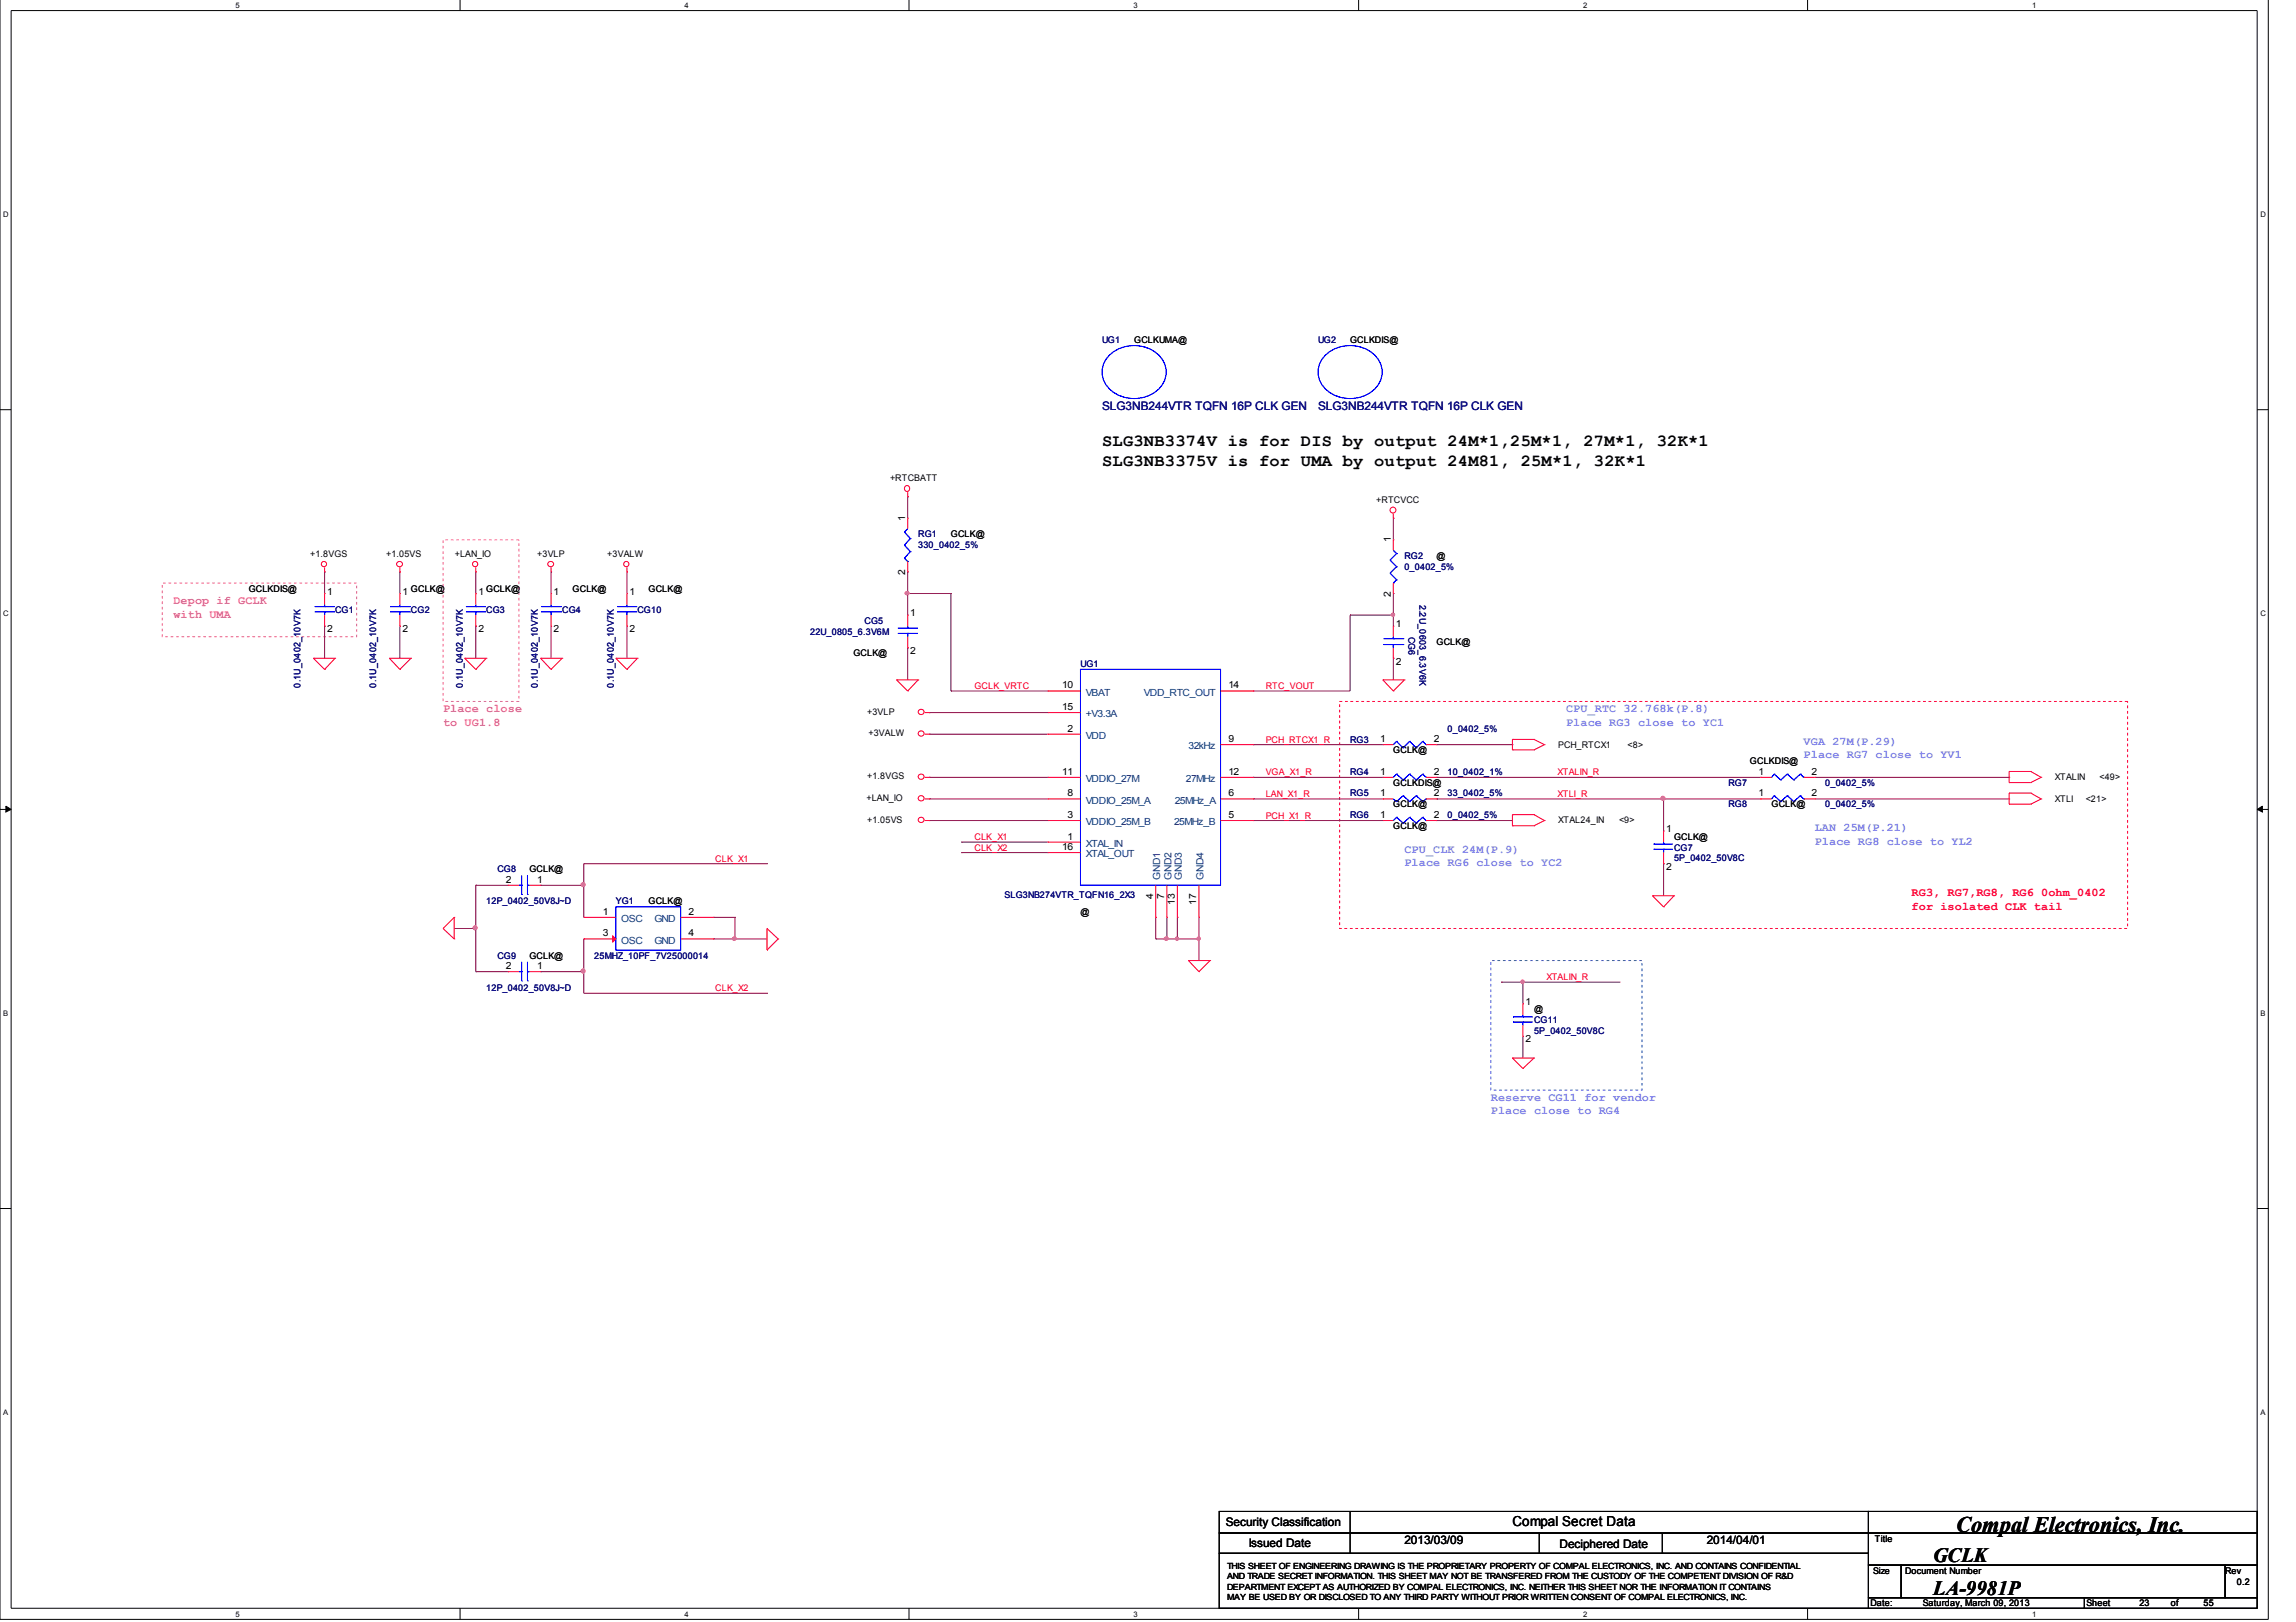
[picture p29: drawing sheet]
<svg xmlns="http://www.w3.org/2000/svg" width="297mm" height="210mm" viewBox="0 0 297 210" stroke-linecap="round" stroke-linejoin="round" font-family="sans-serif">
<defs><g id="words">
<text font-size="2.9" x="253.1" y="198.3">Compal Electronics, Inc.</text>
<g font-size="2.6">
<text x="250.1" y="202.2">GCLK</text>
<text x="250.1" y="206.4">LA-9981P</text>
</g>
<g font-size="2.2">
<text x="142.6" y="57.8">SLG3NB3374V is for DIS by output 24M*1,25M*1, 27M*1, 32K*1</text>
<text x="142.6" y="60.3">SLG3NB3375V is for UMA by output 24M81, 25M*1, 32K*1</text>
</g>
<text font-size="1.8" x="195.7" y="197.5">Compal Secret Data</text>
<g font-size="1.5" fill="#000080">
<text x="142.6" y="53.1">SLG3NB244VTR TQFN 16P CLK GEN</text>
<text x="170.5" y="53.1">SLG3NB244VTR TQFN 16P CLK GEN</text>
</g>
<g font-size="1.5" fill="#f0f">
<text x="22.4" y="78.2">Depop if GCLK</text>
<text x="22.4" y="79.9">with UMA</text>
<text x="57.3" y="92.1">Place close</text>
<text x="57.3" y="93.9">to UG1.8</text>
</g>
<g font-size="1.5" fill="#8080ff">
<text x="202.6" y="92.1">CPU_RTC 32.768k(P.8)</text>
<text x="202.6" y="93.9">Place RG3 close to YC1</text>
<text x="233.3" y="96.4">VGA 27M(P.29)</text>
<text x="233.3" y="98.1">Place RG7 close to YV1</text>
<text x="234.8" y="107.5">LAN 25M(P.21)</text>
<text x="181.7" y="110.3">CPU_CLK 24M(P.9)</text>
<text x="181.7" y="112.1">Place RG6 close to YC2</text>
<text x="234.8" y="109.3">Place RG8 close to YL2</text>
<text x="192.9" y="142.4">Reserve CG11 for vendor</text>
<text x="192.9" y="144.2">Place close to RG4</text>
</g>
<g font-size="1.5" fill="#f00">
<text x="247.3" y="115.9">RG3, RG7,RG8, RG6 0ohm_0402</text>
<text x="247.3" y="117.7">for isolated CLK tail</text>
</g>
<g font-size="1.5">
<text x="158.6" y="197.5">Security Classification</text>
<text x="161.5" y="200.2">Issued Date</text>
<text x="181.7" y="199.8">2013/03/09</text>
<text x="201.8" y="200.3">Deciphered Date</text>
<text x="220.8" y="199.8">2014/04/01</text>
</g>
<g font-size="1.3">
<text x="117.1" y="67.4" transform="rotate(-90 117.1 67.4)">1</text>
<text x="179.9" y="70.2" transform="rotate(-90 179.9 70.2)">1</text>
<text x="42.3" y="77">1</text>
<text x="52.1" y="77">1</text>
<text x="61.9" y="77">1</text>
<text x="71.6" y="77">1</text>
<text x="81.4" y="77">1</text>
<text x="117.1" y="74.4" transform="rotate(-90 117.1 74.4)">2</text>
<text x="179.9" y="77.2" transform="rotate(-90 179.9 77.2)">2</text>
<text x="42.3" y="81.8">2</text>
<text x="52.1" y="81.8">2</text>
<text x="61.9" y="81.8">2</text>
<text x="71.6" y="81.8">2</text>
<text x="81.4" y="81.8">2</text>
<text x="117.8" y="79.8">1</text>
<text x="180.6" y="81.1">1</text>
<text x="117.8" y="84.6">2</text>
<text x="137.4" y="89.1">10</text>
<text x="158.9" y="89.1">14</text>
<text x="180.6" y="86">2</text>
<text x="137.4" y="91.9">15</text>
<text x="138.1" y="94.7">2</text>
<text x="137.4" y="100.3">11</text>
<text x="158.9" y="96">9</text>
<text x="158.9" y="100.3">12</text>
<text x="178.6" y="96">1</text>
<text x="178.6" y="100.3">1</text>
<text x="185.5" y="96">2</text>
<text x="185.5" y="100.3">2</text>
<text x="227.5" y="100.3">1</text>
<text x="234.4" y="100.3">2</text>
<text x="138.1" y="105.8">3</text>
<text x="138.1" y="103.1">8</text>
<text x="158.9" y="105.8">5</text>
<text x="158.9" y="103.1">6</text>
<text x="178.6" y="105.8">1</text>
<text x="178.6" y="103.1">1</text>
<text x="185.5" y="105.8">2</text>
<text x="185.5" y="103.1">2</text>
<text x="215.6" y="107.7">1</text>
<text x="227.5" y="103.1">1</text>
<text x="234.4" y="103.1">2</text>
<text x="137.4" y="110">16</text>
<text x="138.1" y="108.6">1</text>
<text x="215.6" y="112.5">2</text>
<text x="65.4" y="114.2">2</text>
<text x="69.5" y="114.2">1</text>
<text x="78" y="118.4">1</text>
<text x="89.1" y="118.4">2</text>
<text x="149.2" y="116.3" transform="rotate(-90 149.2 116.3)">4</text>
<text x="150.6" y="116.3" transform="rotate(-90 150.6 116.3)">7</text>
<text x="152" y="117.1" transform="rotate(-90 152 117.1)">13</text>
<text x="154.8" y="117.1" transform="rotate(-90 154.8 117.1)">17</text>
<text x="65.4" y="125.4">2</text>
<text x="69.5" y="125.4">1</text>
<text x="78" y="121.2">3</text>
<text x="89.1" y="121.2">4</text>
<text x="197.4" y="130.1">1</text>
<text x="197.4" y="134.9">2</text>
</g>
<g font-size="1.3" fill="#004080">
<text x="140.5" y="95.6">VDD</text>
<text x="140.5" y="90">VBAT</text>
<text x="140.5" y="92.8">+V3.3A</text>
<text x="148" y="90">VDD_RTC_OUT</text>
<text x="140.5" y="101.2">VDDIO_27M</text>
<text x="153.4" y="101.2">27MHz</text>
<text x="153.8" y="97">32kHz</text>
<text x="140.5" y="106.8">VDDIO_25M_B</text>
<text x="140.5" y="104">VDDIO_25M_A</text>
<text x="151.9" y="106.8">25MHz_B</text>
<text x="152" y="104">25MHz_A</text>
<text x="140.5" y="109.6">XTAL_IN</text>
<text x="140.5" y="110.9">XTAL_OUT</text>
<text x="150.1" y="113.9" transform="rotate(-90 150.1 113.9)">GND1</text>
<text x="151.6" y="113.9" transform="rotate(-90 151.6 113.9)">GND2</text>
<text x="152.9" y="113.9" transform="rotate(-90 152.9 113.9)">GND3</text>
<text x="155.7" y="113.9" transform="rotate(-90 155.7 113.9)">GND4</text>
<text x="80.3" y="119.3">OSC</text>
<text x="84.7" y="119.3">GND</text>
<text x="80.3" y="122.1">OSC</text>
<text x="84.7" y="122.1">GND</text>
</g>
<g font-size="1.2" fill="#000080">
<text x="142.6" y="44.4">UG1</text>
<text x="170.5" y="44.4">UG2</text>
<text x="118.8" y="69.5">RG1</text>
<text x="118.8" y="71">330_0402_5%</text>
<text x="181.7" y="72.3">RG2</text>
<text x="181.7" y="73.8">0_0402_5%</text>
<text x="43.3" y="79.3">CG1</text>
<text x="53.2" y="79.3">CG2</text>
<text x="62.9" y="79.3">CG3</text>
<text x="72.7" y="79.3">CG4</text>
<text x="82.5" y="79.3">CG10</text>
<text x="104.8" y="82.1">22U_0805_6.3V6M</text>
<text x="111.8" y="80.7">CG5</text>
<text x="182.2" y="82.4" transform="rotate(90 182.2 82.4)">CG6</text>
<text x="183.6" y="78.2" transform="rotate(90 183.6 78.2)">2.2U_0603_6.3V6K</text>
<text x="38.9" y="89" transform="rotate(-90 38.9 89)">0.1U_0402_10V7K</text>
<text x="48.7" y="89" transform="rotate(-90 48.7 89)">0.1U_0402_10V7K</text>
<text x="59.9" y="89" transform="rotate(-90 59.9 89)">0.1U_0402_10V7K</text>
<text x="69.6" y="89" transform="rotate(-90 69.6 89)">0.1U_0402_10V7K</text>
<text x="79.4" y="89" transform="rotate(-90 79.4 89)">0.1U_0402_10V7K</text>
<text x="139.8" y="86.3">UG1</text>
<text x="187.3" y="94.7">0_0402_5%</text>
<text x="174.7" y="96.1">RG3</text>
<text x="174.7" y="100.3">RG4</text>
<text x="187.3" y="100.3">10_0402_1%</text>
<text x="223.6" y="101.7">RG7</text>
<text x="236.1" y="101.7">0_0402_5%</text>
<text x="174.7" y="105.8">RG6</text>
<text x="174.7" y="103.1">RG5</text>
<text x="187.3" y="105.8">0_0402_5%</text>
<text x="187.3" y="103.1">33_0402_5%</text>
<text x="223.6" y="104.5">RG8</text>
<text x="236.1" y="104.5">0_0402_5%</text>
<text x="64.3" y="112.9">CG8</text>
<text x="216.6" y="110.1">CG7</text>
<text x="216.6" y="111.4">5P_0402_50V8C</text>
<text x="62.9" y="117">12P_0402_50V8J~D</text>
<text x="79.7" y="117">YG1</text>
<text x="130" y="116.2">SLG3NB274VTR_TQFN16_2X3</text>
<text x="64.3" y="124.1">CG9</text>
<text x="76.9" y="124.1">25MHZ_10PF_7V25000014</text>
<text x="62.9" y="128.2">12P_0402_50V8J~D</text>
<text x="198.5" y="132.4">CG11</text>
<text x="198.5" y="133.8">5P_0402_50V8C</text>
</g>
<g font-size="1.2">
<text x="146.7" y="44.4">GCLKUMA@</text>
<text x="174.7" y="44.4">GCLKDIS@</text>
<text x="115.1" y="62.2">+RTCBATT</text>
<text x="178.1" y="65">+RTCVCC</text>
<text x="123" y="69.5">GCLK@</text>
<text x="32.2" y="76.6">GCLKDIS@</text>
<text x="40.1" y="72.1">+1.8VGS</text>
<text x="50" y="72.1">+1.05VS</text>
<text x="53.2" y="76.6">GCLK@</text>
<text x="58.8" y="72.1">+LAN_IO</text>
<text x="62.9" y="76.6">GCLK@</text>
<text x="69.5" y="72.1">+3VLP</text>
<text x="74.1" y="76.6">GCLK@</text>
<text x="78.6" y="72.1">+3VALW</text>
<text x="83.9" y="76.6">GCLK@</text>
<text x="185.8" y="72.3">@</text>
<text x="185.8" y="83.5">GCLK@</text>
<text x="110.4" y="84.9">GCLK@</text>
<text x="112.2" y="92.5">+3VLP</text>
<text x="112.4" y="95.3">+3VALW</text>
<text x="112.2" y="100.9">+1.8VGS</text>
<text x="180.3" y="97.5">GCLK@</text>
<text x="180.3" y="101.7">GCLKDIS@</text>
<text x="201.6" y="96.8">PCH_RTCX1</text>
<text x="210.6" y="96.8">&lt;8&gt;</text>
<text x="226.4" y="98.9">GCLKDIS@</text>
<text x="265.9" y="100.9">XTALIN</text>
<text x="271.6" y="100.9">&lt;49&gt;</text>
<text x="112.1" y="103.6">+LAN_IO</text>
<text x="112.2" y="106.4">+1.05VS</text>
<text x="180.3" y="107.3">GCLK@</text>
<text x="180.3" y="104.5">GCLK@</text>
<text x="201.6" y="106.5">XTAL24_IN</text>
<text x="209.5" y="106.5">&lt;9&gt;</text>
<text x="229.2" y="104.5">GCLK@</text>
<text x="265.9" y="103.7">XTLI</text>
<text x="269.8" y="103.7">&lt;21&gt;</text>
<text x="68.5" y="112.9">GCLK@</text>
<text x="216.6" y="108.6">GCLK@</text>
<text x="83.9" y="117">GCLK@</text>
<text x="139.8" y="118.5">@</text>
<text x="68.5" y="124.1">GCLK@</text>
<text x="198.5" y="131">@</text>
<text x="242.3" y="203.6">Size</text>
<text x="242.6" y="199.6">Title</text>
<text x="246.5" y="203.6">Document Number</text>
<text x="287.9" y="203.6">Rev</text>
<text x="242" y="207.9">Date:</text>
<text x="248.8" y="207.9">Saturday, March 09, 2013</text>
<text x="269.9" y="207.9">Sheet</text>
<text x="276.8" y="207.9">23</text>
<text x="280.8" y="207.9">of</text>
<text x="285.1" y="207.9">55</text>
<text x="289.4" y="205.1">0.2</text>
</g>
<g font-size="1.2" fill="#f00">
<text x="126.1" y="89.2">GCLK_VRTC</text>
<text x="163.7" y="89.2">RTC_VOUT</text>
<text x="163.7" y="96.1">PCH_RTCX1_R</text>
<text x="163.7" y="100.3">VGA_X1_R</text>
<text x="201.5" y="100.3">XTALIN_R</text>
<text x="163.7" y="103.1">LAN_X1_R</text>
<text x="163.7" y="105.9">PCH_X1_R</text>
<text x="201.5" y="103.1">XTLI_R</text>
<text x="92.5" y="111.5">CLK_X1</text>
<text x="126.1" y="110.1">CLK_X2</text>
<text x="126.1" y="108.7">CLK_X1</text>
<text x="92.5" y="128.3">CLK_X2</text>
<text x="200.1" y="126.8">XTALIN_R</text>
</g>
<g font-size="1.1">
<text x="158.7" y="203">THIS SHEET OF ENGINEERING DRAWING IS THE PROPRIETARY PROPERTY OF COMPAL ELECTRONICS, INC. AND CONTAINS CONFIDENTIAL</text>
<text x="158.7" y="204.4">AND TRADE SECRET INFORMATION. THIS SHEET MAY NOT BE TRANSFERED FROM THE CUSTODY OF THE COMPETENT DIVISION OF R&amp;D</text>
<text x="158.7" y="205.8">DEPARTMENT EXCEPT AS AUTHORIZED BY COMPAL ELECTRONICS, INC. NEITHER THIS SHEET NOR THE INFORMATION IT CONTAINS</text>
<text x="158.7" y="207.1">MAY BE USED BY OR DISCLOSED TO ANY THIRD PARTY WITHOUT PRIOR WRITTEN CONSENT OF COMPAL ELECTRONICS, INC.</text>
</g>
<g font-size="1">
<text x="30.5" y="1">5</text>
<text x="88.6" y="1">4</text>
<text x="146.6" y="1">3</text>
<text x="204.8" y="1">2</text>
<text x="262.9" y="1">1</text>
<text x=".4" y="28">D</text>
<text x="292.4" y="28">D</text>
<text x=".4" y="79.7">C</text>
<text x="292.4" y="79.7">C</text>
<text x=".4" y="131.4">B</text>
<text x="292.4" y="131.4">B</text>
<text x=".4" y="183.1">A</text>
<text x="292.4" y="183.1">A</text>
<text x="30.5" y="209.2">5</text>
<text x="88.6" y="209.2">4</text>
<text x="146.6" y="209.2">3</text>
<text x="204.8" y="209.2">2</text>
<text x="262.9" y="209.2">1</text>
</g>
</g></defs>
<path d="M0 -.1v209.7h293.5v-209.7M1.4 1.4h290.6v206.7h-290.6z" fill="none" stroke="#000" stroke-width=".13"/>
<g fill="#fff">
<path d="M30.5 .2h.4v1h-.4z"/>
<path d="M30.5 208.4h.4v1h-.4z"/>
</g>
<path d="M59.5 -.1v1.5M59.5 208.1v1.5" fill="none" stroke="#000" stroke-width=".13"/>
<g fill="#fff">
<path d="M88.6 .2h.4v1h-.4z"/>
<path d="M88.6 208.4h.4v1h-.4z"/>
</g>
<path d="M117.6 -.1v1.5M117.6 208.1v1.5" fill="none" stroke="#000" stroke-width=".13"/>
<g fill="#fff">
<path d="M146.6 .2h.5v1h-.5z"/>
<path d="M146.6 208.4h.5v1h-.5z"/>
</g>
<path d="M175.8 -.1v1.5M175.8 208.1v1.5" fill="none" stroke="#000" stroke-width=".13"/>
<g fill="#fff">
<path d="M204.8 .2h.4v1h-.4z"/>
<path d="M204.8 208.4h.4v1h-.4z"/>
</g>
<path d="M233.8 -.1v1.5M233.8 208.1v1.5" fill="none" stroke="#000" stroke-width=".13"/>
<g fill="#fff">
<path d="M262.9 .2h.4v1h-.4z"/>
<path d="M262.9 208.4h.4v1h-.4z"/>
<path d="M.4 27.2h.5v1h-.5z"/>
<path d="M292.4 27.2h.5v1h-.5z"/>
<path d="M.4 78.8h.5v1.1h-.5z"/>
<path d="M292.4 78.8h.5v1.1h-.5z"/>
</g>
<path d="M0 53h1.4M292 53h1.5" fill="none" stroke="#000" stroke-width=".13"/>
<g fill="#fff">
<path d="M.4 130.6h.5v1h-.5z"/>
<path d="M292.4 130.6h.5v1h-.5z"/>
</g>
<path d="M0 104.7h1.4M292 104.7h1.5" fill="none" stroke="#000" stroke-width=".13"/>
<path d="M.8 104.3l.6 .4-.6 .4zM292 104.7l.7-.4v.8z" fill="#000" stroke="#000" stroke-width=".13"/>
<g fill="#fff">
<path d="M.4 182.2h.5v1h-.5z"/>
<path d="M292.4 182.2h.5v1h-.5z"/>
</g>
<g fill="none" stroke="#000" stroke-width=".13">
<path d="M0 156.4h1.4M292 156.4h1.5M157.7 195.6h84v2.8h-84zM157.7 198.4h84v2.6h-84zM174.7 198.4h.1M174.7 195.6v5.4M199.1 198.4v2.6M215.1 198.4v2.6M241.7 195.6h50.3v2.8h-50.3zM241.7 198.4h50.3v4.1h-50.3zM157.7 201h84v7.1h-84zM174.7 201h.1"/>
<path d="M199.1 201h.1M215.1 201h.1M241.7 202.5h4.3v4.3h-4.3zM241.7 206.8h28v1.3h-28zM246 202.5h41.9v4.3h-41.9zM269.7 206.8h22.3v1.3h-22.3zM287.9 202.5h4.1v4.3h-4.1z"/>
</g>
<path d="M173.3 90.8h102v29.4h-102z" fill="none" stroke="#f00" stroke-width=".13" stroke-dasharray=".4 .4 .4 .4 .4 .4 .4 .4" stroke-linecap="butt"/>
<path d="M21 75.5h25.1v6.9h-25.1zM57.3 69.9h9.8v20.9h-9.8z" fill="none" stroke="#f0f" stroke-width=".13" stroke-dasharray=".4 .4 .4 .4 .4 .4 .4 .4" stroke-linecap="butt"/>
<path d="M192.9 124.3h19.5v16.8h-19.5z" fill="none" stroke="#0080ff" stroke-width=".13" stroke-dasharray=".4 .4 .4 .4 .4 .4 .4 .4" stroke-linecap="butt"/>
<g fill="none" stroke="#800040" stroke-width=".13">
<path d="M42 74h.1M42 74v2.8M51.7 74h.1M51.7 74v2.8M61.6 74h.1M61.6 74v2.8M71.3 74h.1M71.3 74v2.8M81.1 74h.1M81.1 74v2.8M117.4 64.3h.1M117.4 76.8h.1"/>
<path d="M117.4 74h.1M117.4 64.3v2.8M117.4 74v5.6M117.4 76.8h5.6M123 76.8h.1M123 76.8v12.6M174.7 79.6h.1M174.7 79.6v9.8h-12.6M174.7 79.6h5.6M180.3 79.6h.1M180.3 67.1h.1M180.3 76.8h.1"/>
<path d="M180.3 67.1v2.8M180.3 76.8v4.2M42 81h.1M42 81v4.2M51.7 81h.1M51.7 81v4.2M61.6 81h.1M61.6 81v4.2M71.3 81h.1M71.3 81v4.2M81.1 81h.1M81.1 81v4.2"/>
<path d="M117.4 83.8h.1M117.4 83.8v4.2M120.2 92.2h.1M120.2 95h.1M120.2 92.2h15.4M120.2 95h15.4M123 89.4h.1M123 89.4h12.6M162.1 96.4h.1M162.1 89.4h.1M162.1 96.4h16.8M180.3 85.2h.1"/>
<path d="M180.3 85.2v2.8M185.8 96.4h9.9M195.7 96.4h.1M61.6 114.6h.1M61.6 114.6h4.1M61.6 114.6v11.1M69.9 114.6h.1M69.9 114.6h5.6M75.5 114.6h.1M75.5 111.8h.1M75.5 111.8h23.7M75.5 111.8v6.9"/>
<path d="M92.3 118.7h.1M92.3 118.7h2.8M95.1 118.7h.1M95.1 118.7v2.8M99.2 111.8h.1M120.2 100.6h.1M120.2 103.4h.1M120.2 106.2h.1M120.2 100.6h15.4M120.2 103.4h15.4M120.2 106.2h15.4M124.4 110.3h.1"/>
<path d="M124.4 109h.1M124.4 110.3h11.2M124.4 109h11.2M149.5 118.7h.1M149.5 118.7v2.8M151 118.7h.1M151 118.7v2.8M152.3 118.7h.1M152.3 118.7v2.8M155.1 118.7h.1M155.1 118.7v5.6M162.1 103.4h.1"/>
<path d="M162.1 106.2h.1M162.1 100.6h.1M162.1 100.6h16.8M162.1 103.4h16.8M162.1 106.2h16.8M185.8 100.6h.1M185.8 106.2h.1M185.8 103.4h.1M185.8 100.6h42M185.8 103.4h42M185.8 106.2h9.9M215.2 103.4h.1"/>
<path d="M215.2 111.8h.1M215.2 103.4v4.1M215.2 111.8v4.1M227.8 103.4h.1M234.8 100.6h25.1M234.8 103.4h25.1M259.9 100.6h.1M259.9 103.4h.1M58.8 120.2h.1M58.8 120.2h2.8M61.6 125.7h.1M61.6 120.2h.1"/>
<path d="M61.6 125.7h4.1M69.9 125.7h.1M69.9 125.7h5.6M75.5 121.5h.1M75.5 125.7h.1M75.5 121.5v7h23.7M92.3 121.5h.1M92.3 121.5h6.9M95.1 121.5h.1M99.2 128.5h.1M149.5 121.5h.1M149.5 121.5h5.6"/>
<path d="M151 121.5h.1M152.3 121.5h.1M155.1 121.5h.1M194.2 127.1h.1M194.2 127.1h15.4M197 134.1h.1M197 127.1h.1M197 129.9h.1M197 127.1v2.8M197 134.1v2.8"/>
</g>
<g fill="#f0f" stroke="#f0f" stroke-width=".13">
<path d="M150.7 121.3h.4v.2v.1h-.4l-.1-.1z" fill-rule="evenodd"/>
<path d="M94.8 121.3h.4v.2v.1h-.4l-.1-.1z" fill-rule="evenodd"/>
<path d="M117.2 76.6h.3l.1 .2-.1 .1h-.3l-.1-.1z" fill-rule="evenodd"/>
<path d="M150.7 121.3h.4v.2v.1h-.4l-.1-.1z" fill-rule="evenodd"/>
<path d="M94.8 121.3h.4v.2v.1h-.4l-.1-.1z" fill-rule="evenodd"/>
<path d="M117.2 76.6h.3l.1 .2-.1 .1h-.3l-.1-.1z" fill-rule="evenodd"/>
<circle cx="155.1" cy="121.5" r=".21"/>
<circle cx="152.3" cy="121.5" r=".21"/>
<circle cx="180.2" cy="79.6" r=".21"/>
<circle cx="61.5" cy="120.1" r=".25"/>
<circle cx="75.4" cy="114.5" r=".25"/>
<circle cx="75.4" cy="125.7" r=".25"/>
<circle cx="215.1" cy="103.3" r=".25"/>
<circle cx="197" cy="127.1" r=".21"/>
</g>
<g fill="none" stroke="#f00" stroke-width=".13">
<path d="M42 74h.1M42 76.8h.1M42 73.4v.6M42 76.8v1.4M42 79.6v1.4M51.7 74h.1M51.7 76.8h.1M51.7 73.4v.6M51.7 76.8v1.4M51.7 79.6v1.4M61.6 74h.1M61.6 76.8h.1"/>
<path d="M61.6 73.4v.6M61.6 76.8v1.4M61.6 79.6v1.4M71.3 74h.1M71.3 76.8h.1M71.3 73.4v.6M71.3 76.8v1.4M71.3 79.6v1.4M81.1 74h.1M81.1 76.8h.1M81.1 73.4v.6M81.1 76.8v1.4"/>
<path d="M81.1 79.6v1.4M117.4 64.3h.1M117.4 67.1h.1M117.4 74h.1M117.4 79.6h.1M117.4 63.7v.6M117.4 67.1v1.3M117.4 72.7v1.3M117.4 79.6v1.4M180.3 67.1h.1M180.3 69.9h.1M180.3 76.8h.1"/>
<path d="M180.3 66.5v.6M180.3 69.9v1.3M180.3 75.5v1.3M40.6 85.2h.1M40.6 85.2h2.7M40.6 85.2l1.4 1.4M42 86.6h.1M42 81h.1M43.3 85.2h.1M43.3 85.2l-1.3 1.4M50.4 85.2h.1M50.4 85.2h2.8"/>
<path d="M50.4 85.2l1.3 1.4M51.7 86.6h.1M51.7 81h.1M53.2 85.2h.1M53.2 85.2l-1.5 1.4M60.1 85.2h.1M60.1 85.2h2.8M60.1 85.2l1.5 1.4M61.6 86.6h.1M61.6 81h.1M62.9 85.2h.1M62.9 85.2l-1.3 1.4"/>
<path d="M69.9 85.2h.1M69.9 85.2h2.8M69.9 85.2l1.4 1.4M71.3 86.6h.1M71.3 81h.1M72.7 85.2h.1M72.7 85.2l-1.4 1.4M79.7 85.2h.1M79.7 85.2h2.8M79.7 85.2l1.4 1.4M81.1 86.6h.1M81.1 81h.1"/>
<path d="M82.5 85.2h.1M82.5 85.2l-1.4 1.4M116 88h.1M116 88h2.8M116 88l1.4 1.4M117.4 89.4h.1M117.4 83.8h.1M117.4 82.4v1.4M118.8 88h.1M118.8 88l-1.4 1.4M119.6 92.2h.6M119.6 95h.6"/>
<path d="M120.2 92.2h.1M120.2 95h.1M135.6 95h.1M135.6 89.4h.1M135.6 92.2h.1M135.6 92.2h4.2M135.6 95h4.2M135.6 89.4h4.2M157.9 96.4h4.2M157.9 89.4h4.2M162.1 96.4h.1M162.1 89.4h.1"/>
<path d="M178.9 88h.1M178.9 96.4h.1M178.9 88h2.8M178.9 88l1.4 1.4M178.9 96.4h1.4M180.3 89.4h.1M180.3 81h.1M180.3 85.2h.1M180.3 81v1.4M180.3 83.8v1.4M181.7 88h.1M181.7 88l-1.4 1.4"/>
<path d="M184.5 96.4h1.3M185.8 96.4h.1M195.7 97h.1M195.7 95.7h.1M195.7 95.7v1.3M195.7 95.7h2.8M195.7 97h2.8M198.5 95.7h.1M198.5 97h.1M198.5 95.7l1.3 .7M199.8 96.4h.1M199.8 96.4l-1.3 .6"/>
<path d="M259.9 99.8h.1M259.9 99.8v1.5M259.9 99.8h2.8M262.7 99.8h.1M262.7 99.8l1.4 .8M58.8 118.7h.1M58.8 118.7v2.8M58.8 118.7l-1.5 1.5M65.7 114.6h.1M65.7 114.6h1.4M68.5 114.6h1.4M69.9 114.6h.1"/>
<path d="M75.5 118.7h.1M75.5 118.7h4.2M88.1 118.7h4.2M92.3 118.7h.1M119.6 106.2h.6M119.6 100.6h.6M119.6 103.4h.6M120.2 106.2h.1M120.2 100.6h.1M120.2 103.4h.1M135.6 109h.1M135.6 106.2h.1"/>
<path d="M135.6 103.4h.1M135.6 100.6h.1M135.6 110.3h.1M135.6 106.2h4.2M135.6 100.6h4.2M135.6 103.4h4.2M135.6 109h4.2M135.6 110.3h4.2M149.5 118.7h.1M149.5 114.6v4.1M151 118.7h.1M151 114.6v4.1"/>
<path d="M152.3 118.7h.1M152.3 114.6v4.1M155.1 118.7h.1M155.1 114.6v4.1M157.9 106.2h4.2M157.9 100.6h4.2M157.9 103.4h4.2M162.1 106.2h.1M162.1 103.4h.1M162.1 100.6h.1M178.9 106.2h.1M178.9 100.6h.1"/>
<path d="M178.9 103.4h.1M178.9 106.2h1.4M178.9 100.6h1.4M178.9 103.4h1.4M184.5 106.2h1.3M184.5 100.6h1.3M184.5 103.4h1.3M185.8 106.2h.1M185.8 100.6h.1M185.8 103.4h.1M195.7 106.9h.1M195.7 105.4h.1"/>
<path d="M195.7 105.4h2.8M195.7 106.9h2.8M195.7 105.4v1.5M198.5 105.4h.1M198.5 106.9h.1M198.5 105.4l1.3 .8M199.8 106.2h.1M199.8 106.2l-1.3 .7M213.8 115.9h.1M213.8 115.9h2.8M213.8 115.9l1.4 1.5M215.2 117.4h.1"/>
<path d="M215.2 107.5h.1M215.2 111.8h.1M215.2 107.5v1.5M215.2 110.3v1.5M216.6 115.9h.1M216.6 115.9l-1.4 1.5M227.8 100.6h.1M227.8 103.4h.1M227.8 100.6h1.4M227.8 103.4h1.4M233.3 100.6h1.5M233.3 103.4h1.5"/>
<path d="M234.8 100.6h.1M234.8 103.4h.1M259.9 104.1h.1M259.9 102.6h.1M259.9 101.3h.1M259.9 102.6h2.8M259.9 104.1h2.8M259.9 102.6v1.5M259.9 101.3h2.8M262.7 102.6h.1M262.7 104.1h.1M262.7 101.3h.1"/>
<path d="M262.7 102.6l1.4 .8M264.1 103.4h.1M264.1 100.6h.1M264.1 103.4l-1.4 .7M264.1 100.6l-1.4 .7M57.3 120.2h.1M57.3 120.2l1.5 1.3M58.8 121.5h.1M65.7 125.7h.1M65.7 125.7h1.4M68.5 125.7h1.4M69.9 125.7h.1"/>
<path d="M75.5 121.5h.1M75.5 121.5h4.2M88.1 121.5h4.2M92.3 121.5h.1M99.2 123h.1M99.2 120.2h.1M99.2 120.2v2.8M99.2 120.2l1.5 1.3M100.7 121.5h.1M100.7 121.5l-1.5 1.5M153.8 124.3h.1M153.8 124.3h2.7"/>
<path d="M153.8 124.3l1.3 1.4M155.1 125.7h.1M156.5 124.3h.1M156.5 124.3l-1.4 1.4M195.7 136.9h.1M195.7 136.9h2.8M195.7 136.9l1.3 1.4M197 138.3h.1M197 129.9h.1M197 134.1h.1M197 129.9v1.4M197 132.7v1.4"/>
<path d="M198.5 136.9h.1M198.5 136.9l-1.5 1.4"/>
<circle cx="41.9" cy="73" r=".34"/>
<circle cx="51.7" cy="73" r=".36"/>
<circle cx="61.5" cy="73" r=".34"/>
<circle cx="71.3" cy="73" r=".36"/>
<circle cx="81" cy="73" r=".34"/>
<circle cx="117.3" cy="63.2" r=".36"/>
<circle cx="180.2" cy="66" r=".38"/>
<circle cx="119.2" cy="94.9" r=".36"/>
<circle cx="119.2" cy="92.1" r=".36"/>
<circle cx="119.2" cy="100.5" r=".36"/>
<circle cx="119.2" cy="106.1" r=".36"/>
<circle cx="119.2" cy="103.3" r=".36"/>
</g>
<g fill="none" stroke="#00f" stroke-width=".13">
<path d="M143.8 45.7a4.6 4.6 0 0 1 6.7 1.1 3.2 3.2 0 0 1-2.2 4.5 4.5 4.5 0 0 1-5.4-1.8 3 3 0 0 1 .9-3.8zM171.7 45.7a4.6 4.6 0 0 1 6.8 1.1 3.2 3.2 0 0 1-2.2 4.5 4.5 4.5 0 0 1-5.5-1.8 3 3 0 0 1 .9-3.8zM40.7 79.2h2.5M40.7 78.5h2.5M42 78.5h.1M42 79.2h.1M42 78.2v.3M42 79.2v.4M43.2 79.2h.1M43.2 78.5h.1M50.5 79.2h2.5M50.5 78.5h2.5"/>
<path d="M51.7 78.5h.1M51.7 79.2h.1M51.7 78.2v.3M51.7 79.2v.4M53 79.2h.1M53 78.5h.1M60.3 79.2h2.4M60.3 78.5h2.4M61.6 78.5h.1M61.6 79.2h.1M61.6 78.2v.3M61.6 79.2v.4"/>
<path d="M62.7 79.2h.1M62.7 78.5h.1M70 79.2h2.6M70 78.5h2.6M71.3 78.5h.1M71.3 79.2h.1M71.3 78.2v.3M71.3 79.2v.4M72.6 79.2h.1M72.6 78.5h.1M79.8 79.2h2.5M79.8 78.5h2.5"/>
<path d="M81.1 78.5h.1M81.1 79.2h.1M81.1 78.2v.3M81.1 79.2v.4M82.3 79.2h.1M82.3 78.5h.1M117 68.8h.1M117 70.5h.1M117 72.2h.1M117 68.8l.8 .9M117 70.5l.8 .9M117 72.2l.4 .5"/>
<path d="M117.4 72.7h.1M117.4 68.4l-.4 .4M117.8 69.7h.1M117.8 71.4h.1M117.8 69.7l-.8 .8M117.8 71.4l-.8 .8M179.8 72.5h.1M179.8 74.2h.1M179.8 72.5l.9 .8M179.8 74.2l.9 .8M180.3 75.5h.1M180.3 71.2l.4 .4"/>
<path d="M180.7 71.6h.1M180.7 73.3h.1M180.7 75h.1M180.7 71.6l-.9 .9M180.7 73.3l-.9 .9M180.7 75l-.4 .5M116.2 82h2.4M116.2 81.3h2.4M117.4 81.3h.1M117.4 82h.1M117.4 81v.3M117.4 82v.4"/>
<path d="M118.6 82h.1M118.6 81.3h.1M139.8 86.6h18.1v28h-18.1zM179 83.4h2.5M179 82.6h2.5M180.3 82.6h.1M180.3 83.4h.1M180.3 82.4v.2M180.3 83.4v.4M180.7 95.9h.1M180.7 95.9l-.4 .5M180.7 95.9l.8 .9"/>
<path d="M181.5 96.8h.1M181.5 83.4h.1M181.5 82.6h.1M182.4 95.9h.1M182.4 95.9l-.9 .9M182.4 95.9l.8 .9M183.2 96.8h.1M184.1 95.9h.1M184.1 95.9l-.9 .9M184.1 95.9l.4 .5M184.5 96.4h.1M67.1 114.6h.4"/>
<path d="M67.5 115.8h.1M67.5 114.6h.1M67.5 113.3v2.5M68.2 114.6h.1M68.2 115.8h.1M68.2 113.3v2.5M68.2 114.6h.3M79.7 117.4h8.4v5.6h-8.4zM180.3 103.4l.4 .3M180.7 105.8h.1M180.7 100.2h.1M180.7 103.7h.1"/>
<path d="M180.7 105.8l-.4 .4M180.7 105.8l.8 .7M180.7 100.2l-.4 .4M180.7 100.2l.8 .7M181.5 106.5h.1M181.5 100.9h.1M181.5 103h.1M181.5 103l-.8 .7M181.5 103l.9 .7M182.4 105.8h.1M182.4 100.2h.1M182.4 103.7h.1"/>
<path d="M182.4 105.8l-.9 .7M182.4 105.8l.8 .7M182.4 100.2l-.9 .7M182.4 100.2l.8 .7M183.2 106.5h.1M183.2 100.9h.1M183.2 103h.1M183.2 103l-.8 .7M183.2 103l.9 .7M184.1 105.8h.1M184.1 100.2h.1M184.1 103.7h.1"/>
<path d="M184.1 105.8l-.9 .7M184.1 105.8l.4 .4M184.1 100.2l-.9 .7M184.1 100.2l.4 .4M184.5 106.2h.1M184.5 100.6h.1M184.5 103.4h.1M184.5 103.4l-.4 .3M214 109.9h.1M214 109.2h.1M214 109.9h2.4M214 109.2h2.4"/>
<path d="M215.2 109.2h.1M215.2 109.9h.1M215.2 109v.2M215.2 109.9v.4M229.5 100.2h.1M229.5 103h.1M229.5 100.2l-.3 .4M229.5 100.2l.9 .7M229.5 103l-.3 .4M229.5 103l.9 .7M230.4 100.9h.1M230.4 103.7h.1"/>
<path d="M231.2 100.2h.1M231.2 103h.1M231.2 100.2l-.8 .7M231.2 100.2l.9 .7M231.2 103l-.8 .7M231.2 103l.9 .7M232.1 100.9h.1M232.1 103.7h.1M232.9 100.2h.1M232.9 103h.1M232.9 100.2l-.8 .7M232.9 100.2l.4 .4"/>
<path d="M232.9 103l-.8 .7M232.9 103l.4 .4M233.3 100.6h.1M233.3 103.4h.1M67.1 125.7h.4M67.5 126.9h.1M67.5 125.7h.1M67.5 124.5v2.4M68.2 125.7h.1M68.2 126.9h.1M68.2 125.7h.3M68.2 124.5v2.4"/>
<path d="M195.7 132.3h.1M195.7 131.6h.1M195.7 132.3h2.6M195.7 131.6h2.6M197 131.6h.1M197 132.3h.1M197 131.3v.3M197 132.3v.4"/>
</g>
<path d="M79.2 121.1l.5 .4-.5 .4z" fill="#f00" stroke="#f00" stroke-width=".13"/>
<use href="#words"/>
</svg>
